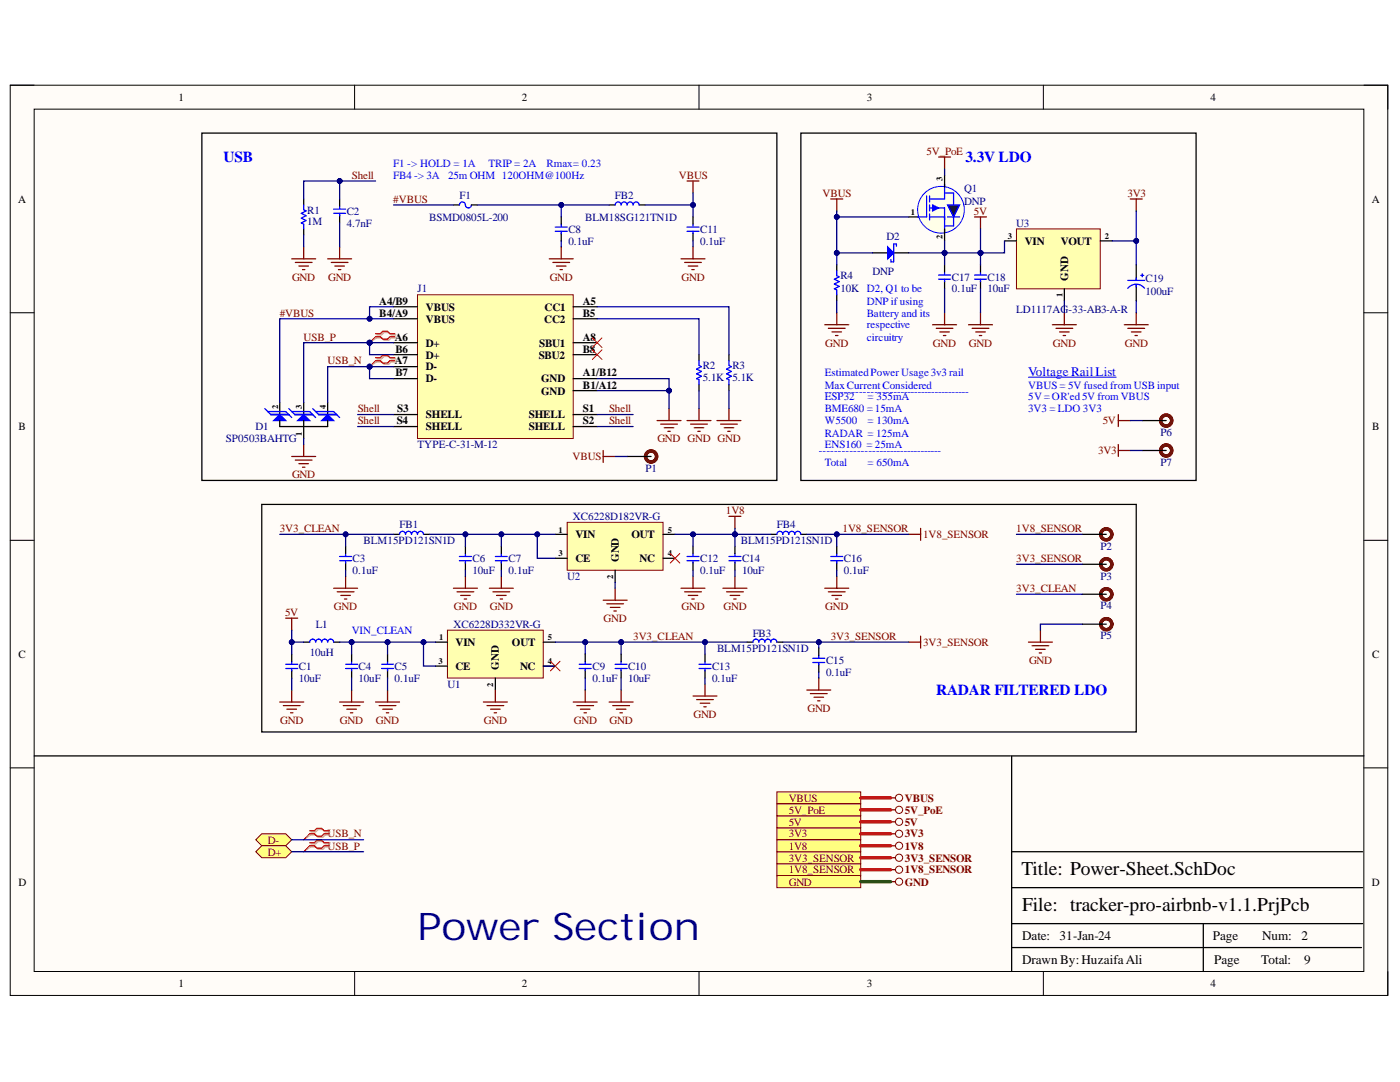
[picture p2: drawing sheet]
<svg xmlns="http://www.w3.org/2000/svg" width="279mm" height="216mm" viewBox="0 0 279 216" stroke-linecap="round" stroke-linejoin="round" font-family="sans-serif">
<defs><g id="words">
<text font-size="7.6" fill="#000080" x="83.3" y="187.6">Power Section</text>
<g font-size="3.9">
<text x="203.8" y="174.6">Title: Power-Sheet.SchDoc</text>
<text x="204" y="181.8">File: tracker-pro-airbnb-v1.1.PrjPcb</text>
</g>
<g font-size="3" fill="#00f">
<text x="44.6" y="32.4">USB</text>
<text x="192.7" y="32.4">3.3V LDO</text>
<text x="186.8" y="138.8">RADAR FILTERED LDO</text>
</g>
<text font-size="2.6" fill="#00f" x="205.2" y="75">VoltageRail List</text>
<g font-size="2.6">
<text x="204" y="187.6">Date:</text>
<text x="211.5" y="187.6">31-Jan-24</text>
<text x="242.1" y="187.6">Page</text>
<text x="251.9" y="187.6">Num:</text>
<text x="259.7" y="187.6">2</text>
<text x="204" y="192.4">Drawn By: HuzaifaAli</text>
<text x="242.3" y="192.4">Page</text>
<text x="251.7" y="192.4">Total:</text>
<text x="260.3" y="192.4">9</text>
</g>
<g font-size="2.2">
<text x="35.6" y="20.1">1</text>
<text x="104.1" y="20.1">2</text>
<text x="173" y="20.1">3</text>
<text x="241.6" y="20.1">4</text>
<text x="3.6" y="40.4">A</text>
<text x="273.8" y="40.4">A</text>
<text x="204.5" y="48.8">VIN</text>
<text x="211.7" y="48.8">VOUT</text>
<text x="213.1" y="56" transform="rotate(-90 213.1 56)">GND</text>
<text x="75.7" y="60.8">A4/B9</text>
<text x="75.7" y="63.2">B4/A9</text>
<text x="85" y="62">VBUS</text>
<text x="85" y="64.4">VBUS</text>
<text x="108.6" y="64.4">CC2</text>
<text x="108.7" y="62">CC1</text>
<text x="116.3" y="60.8">A5</text>
<text x="116.3" y="63.2">B5</text>
<text x="78.8" y="68">A6</text>
<text x="78.9" y="70.4">B6</text>
<text x="85" y="69.2">D+</text>
<text x="85" y="71.5">D+</text>
<text x="107.5" y="71.5">SBU2</text>
<text x="107.6" y="69.2">SBU1</text>
<text x="116.3" y="68">A8</text>
<text x="116.3" y="70.4">B8</text>
<text x="78.8" y="72.7">A7</text>
<text x="78.9" y="75.1">B7</text>
<text x="85" y="73.9">D-</text>
<text x="85" y="76.3">D-</text>
<text x="108" y="76.3">GND</text>
<text x="116.3" y="75.1">A1/B12</text>
<text x="116.3" y="77.5">B1/A12</text>
<text x="79.3" y="82.3">S3</text>
<text x="85" y="83.5">SHELL</text>
<text x="105.6" y="83.5">SHELL</text>
<text x="108" y="78.7">GND</text>
<text x="116.3" y="82.3">S1</text>
<text x="3.7" y="85.8">B</text>
<text x="79.2" y="84.6">S4</text>
<text x="85" y="85.8">SHELL</text>
<text x="105.6" y="85.8">SHELL</text>
<text x="116.3" y="84.6">S2</text>
<text x="273.9" y="85.8">B</text>
<text x="114.9" y="107.4">VIN</text>
<text x="126" y="107.4">OUT</text>
<text x="114.9" y="112.1">CE</text>
<text x="123.5" y="112.1" transform="rotate(-90 123.5 112.1)">GND</text>
<text x="127.6" y="112.1">NC</text>
<text x="3.7" y="131.3">C</text>
<text x="90.9" y="128.9">VIN</text>
<text x="102.2" y="128.9">OUT</text>
<text x="273.9" y="131.3">C</text>
<text x="90.9" y="133.7">CE</text>
<text x="99.6" y="133.6" transform="rotate(-90 99.6 133.6)">GND</text>
<text x="103.8" y="133.7">NC</text>
<text x="3.7" y="176.7">D</text>
<text x="273.8" y="176.7">D</text>
<text x="35.6" y="197">1</text>
<text x="104.1" y="197">2</text>
<text x="173" y="197">3</text>
<text x="241.6" y="197">4</text>
</g>
<g font-size="2.2" fill="#800000">
<text x="70.2" y="35.7">Shell</text>
<text x="135.5" y="35.7">VBUS</text>
<text x="184.9" y="30.9">5V_PoE</text>
<text x="78.5" y="40.4">#VBUS</text>
<text x="164.2" y="39.2">VBUS</text>
<text x="225" y="39.2">3V3</text>
<text x="194.4" y="42.9">5V</text>
<text x="58.3" y="56">GND</text>
<text x="65.5" y="56">GND</text>
<text x="109.7" y="56">GND</text>
<text x="136" y="56">GND</text>
<text x="55.8" y="63.2">#VBUS</text>
<text x="60.6" y="68">USB_P</text>
<text x="164.7" y="69.2">GND</text>
<text x="186.2" y="69.2">GND</text>
<text x="193.4" y="69.2">GND</text>
<text x="210.1" y="69.2">GND</text>
<text x="224.5" y="69.2">GND</text>
<text x="65.4" y="72.7">USB_N</text>
<text x="71.4" y="82.3">Shell</text>
<text x="121.5" y="82.3">Shell</text>
<text x="71.4" y="84.6">Shell</text>
<text x="121.5" y="84.6">Shell</text>
<text x="131.2" y="88.3">GND GND GND</text>
<text x="220.1" y="84.6">5V</text>
<text x="58.3" y="95.5">GND</text>
<text x="114.3" y="91.8">VBUS</text>
<text x="219.2" y="90.7">3V3</text>
<text x="55.8" y="106.2">3V3_CLEAN</text>
<text x="144.9" y="102.6">1V8</text>
<text x="168.1" y="106.2">1V8_SENSOR</text>
<text x="184.2" y="107.4">1V8_SENSOR</text>
<text x="202.8" y="106.2">1V8_SENSOR</text>
<text x="202.8" y="112.1">3V3_SENSOR</text>
<text x="202.8" y="118.1">3V3_CLEAN</text>
<text x="56.9" y="123">5V</text>
<text x="66.7" y="121.7">GND</text>
<text x="90.6" y="121.7">GND</text>
<text x="97.8" y="121.7">GND</text>
<text x="120.4" y="124.1">GND</text>
<text x="136" y="121.7">GND</text>
<text x="144.4" y="121.7">GND</text>
<text x="164.7" y="121.7">GND</text>
<text x="126.4" y="127.7">3V3_CLEAN</text>
<text x="165.8" y="127.7">3V3_SENSOR</text>
<text x="184.2" y="128.9">3V3_SENSOR</text>
<text x="205.4" y="132.5">GND</text>
<text x="138.4" y="143.2">GND</text>
<text x="161.1" y="142.1">GND</text>
<text x="55.9" y="144.4">GND</text>
<text x="67.8" y="144.4">GND</text>
<text x="75" y="144.4">GND</text>
<text x="96.6" y="144.4">GND</text>
<text x="114.5" y="144.4">GND</text>
<text x="121.6" y="144.4">GND</text>
<text x="157.4" y="160">VBUS</text>
<text x="180.6" y="160">VBUS</text>
<text x="65.4" y="167.1">USB_N</text>
<text x="157.4" y="167.1">3V3</text>
<text x="157.4" y="164.7">5V</text>
<text x="157.4" y="162.4">5V_PoE</text>
<text x="180.6" y="167.1">3V3</text>
<text x="180.6" y="164.7">5V</text>
<text x="180.6" y="162.4">5V_PoE</text>
<text x="53.5" y="168.4">D-</text>
<text x="53.5" y="170.7">D+</text>
<text x="65.4" y="169.5">USB_P</text>
<text x="157.4" y="171.9">3V3_SENSOR</text>
<text x="157.4" y="169.5">1V8</text>
<text x="180.6" y="171.9">3V3_SENSOR</text>
<text x="180.6" y="169.5">1V8</text>
<text x="157.4" y="174.3">1V8_SENSOR</text>
<text x="157.4" y="176.7">GND</text>
<text x="180.6" y="174.3">1V8_SENSOR</text>
<text x="180.6" y="176.7">GND</text>
</g>
<g font-size="2.2" fill="#00f">
<text x="78.5" y="33.3">F1 -&gt; HOLD = 1A</text>
<text x="78.5" y="35.7">FB4 -&gt; 3A</text>
<text x="89.4" y="35.7">25m OHM 120OHM@100Hz</text>
<text x="97.5" y="33.3">TRIP = 2A</text>
<text x="109.1" y="33.3">Rmax= 0.23</text>
<text x="173" y="60.8">DNP ifusing</text>
<text x="173" y="63.2">Battery and its</text>
<text x="173" y="65.5">respective</text>
<text x="173" y="68">circuitry</text>
<text x="164.6" y="75.1">EstimatedPowerUsage3v3 rail</text>
<text x="164.6" y="77.5">MaxCurrent Considered</text>
<text x="205.2" y="77.5">VBUS = 5V fused from USB input</text>
<text x="164.6" y="78.7">----------------------------------------</text>
<text x="164.6" y="79.9">ESP32</text>
<text x="164.6" y="82.3">BME680 =15mA</text>
<text x="173.2" y="79.9">= 355mA</text>
<text x="205.2" y="79.9">5V=OR'ed5V from VBUS</text>
<text x="205.2" y="82.3">3V3 = LDO 3V3</text>
<text x="164.6" y="84.6">W5500</text>
<text x="164.6" y="87.1">RADAR = 125mA</text>
<text x="164.6" y="89.5">ENS160 = 25mA</text>
<text x="173.2" y="84.6">= 130mA</text>
<text x="163.4" y="90.7">----------------------------------</text>
<text x="164.6" y="93">Total</text>
<text x="173.2" y="93">= 650mA</text>
<text x="70.2" y="126.5">VIN_CLEAN</text>
</g>
<g font-size="2.2" fill="#000080">
<text x="91.7" y="39.7">F1</text>
<text x="122.7" y="39.7">FB2</text>
<text x="192.4" y="38.4">Q1</text>
<text x="192.4" y="40.8">DNP</text>
<text x="61.3" y="42.6">R1</text>
<text x="61.3" y="45">1M</text>
<text x="69.2" y="42.9">C2</text>
<text x="69.2" y="45.2">4.7nF</text>
<text x="85.7" y="44.1">BSMD0805L-200</text>
<text x="113.4" y="46.4">C8</text>
<text x="116.8" y="44.1">BLM18SG121TN1D</text>
<text x="139.7" y="46.4">C11</text>
<text x="176.9" y="47.9">D2</text>
<text x="202.8" y="45.2">U3</text>
<text x="113.4" y="48.8">0.1uF</text>
<text x="139.7" y="48.8">0.1uF</text>
<text x="83.3" y="58.4">J1</text>
<text x="167.7" y="55.7">R4</text>
<text x="167.7" y="58.2">10K D2, Q1 to be</text>
<text x="174.2" y="54.8">DNP</text>
<text x="190" y="56">C17</text>
<text x="190" y="58.4">0.1uF</text>
<text x="197.1" y="56">C18</text>
<text x="197.1" y="58.4">10uF</text>
<text x="228.6" y="56.3">C19</text>
<text x="228.6" y="58.8">100uF</text>
<text x="202.8" y="62.4">LD1117AG-33-AB3-A-R</text>
<text x="140.2" y="73.7">R2</text>
<text x="140.2" y="76.1">5.1K</text>
<text x="146.2" y="73.7">R3</text>
<text x="146.2" y="76.1">5.1K</text>
<text x="45.1" y="88.3">SP0503BAHTG</text>
<text x="51" y="85.8">D1</text>
<text x="83.3" y="89.5">TYPE-C-31-M-12</text>
<text x="231.6" y="86.9">P6</text>
<text x="128.8" y="94.1">P1</text>
<text x="231.6" y="92.9">P7</text>
<text x="79.8" y="105.4">FB1</text>
<text x="114.4" y="103.8">XC6228D182VR-G</text>
<text x="155" y="105.4">FB4</text>
<text x="70.4" y="112.1">C3</text>
<text x="72.6" y="108.6">BLM15PD121SN1D</text>
<text x="94.3" y="112.1">C6</text>
<text x="101.5" y="112.1">C7</text>
<text x="139.7" y="112.1">C12</text>
<text x="147.8" y="108.6">BLM15PD121SN1D</text>
<text x="148.1" y="112.1">C14</text>
<text x="168.4" y="112.1">C16</text>
<text x="219.7" y="109.7">P2</text>
<text x="70.4" y="114.6">0.1uF</text>
<text x="94.3" y="114.6">10uF</text>
<text x="101.5" y="114.6">0.1uF</text>
<text x="113.2" y="115.8">U2</text>
<text x="139.7" y="114.6">0.1uF</text>
<text x="148.1" y="114.6">10uF</text>
<text x="168.4" y="114.6">0.1uF</text>
<text x="219.7" y="115.7">P3</text>
<text x="63" y="125.3">L1</text>
<text x="90.5" y="125.3">XC6228D332VR-G</text>
<text x="219.7" y="121.6">P4</text>
<text x="61.8" y="130.8">10uH</text>
<text x="143.1" y="130.1">BLM15PD121SN1D</text>
<text x="150.2" y="127">FB3</text>
<text x="219.7" y="127.6">P5</text>
<text x="59.6" y="133.7">C1</text>
<text x="59.6" y="136.1">10uF</text>
<text x="71.6" y="133.7">C4</text>
<text x="71.6" y="136.1">10uF</text>
<text x="78.7" y="133.7">C5</text>
<text x="78.7" y="136.1">0.1uF</text>
<text x="89.3" y="137.2">U1</text>
<text x="118.2" y="133.7">C9</text>
<text x="118.2" y="136.1">0.1uF</text>
<text x="125.3" y="133.7">C10</text>
<text x="125.3" y="136.1">10uF</text>
<text x="142.1" y="133.7">C13</text>
<text x="142.1" y="136.1">0.1uF</text>
<text x="164.8" y="132.5">C15</text>
<text x="164.8" y="134.9">0.1uF</text>
</g>
<g font-size="1.7">
<text x="188.1" y="36.1" transform="rotate(-90 188.1 36.1)">3</text>
<text x="181.8" y="43">1</text>
<text x="188.1" y="47.6" transform="rotate(-90 188.1 47.6)">2</text>
<text x="201.1" y="47.7">3</text>
<text x="220.5" y="47.7">2</text>
<text x="212" y="59.3" transform="rotate(-90 212 59.3)">1</text>
<text x="55.5" y="81.5" transform="rotate(-90 55.5 81.5)">2</text>
<text x="60.2" y="81.5" transform="rotate(-90 60.2 81.5)">3</text>
<text x="65" y="81.5" transform="rotate(-90 65 81.5)">4</text>
<text x="60.2" y="87" transform="rotate(-90 60.2 87)">1</text>
<text x="111.5" y="106.3">1</text>
<text x="133.3" y="106.3">5</text>
<text x="111.5" y="111">3</text>
<text x="133.3" y="111">4</text>
<text x="122.4" y="115.5" transform="rotate(-90 122.4 115.5)">2</text>
<text x="87.6" y="127.8">1</text>
<text x="109.4" y="127.8">5</text>
<text x="87.5" y="132.6">3</text>
<text x="98.5" y="137.1" transform="rotate(-90 98.5 137.1)">2</text>
<text x="109.4" y="132.6">4</text>
</g>
</g></defs>
<path d="M2 17h275v181.6h-275z" fill-rule="evenodd" fill="#fffcf8"/>
<path d="M2 17h275v181.6h-275z" fill="none" stroke="#000" stroke-width=".2"/>
<path d="M6.8 21.8h265.4v172.1h-265.4z" fill-rule="evenodd" fill="#fffcf8"/>
<g fill="none" stroke="#000" stroke-width=".2">
<path d="M2 17h4.8M70.8 17v4.8M139.5 17v4.8M208.2 17v4.8M272.2 17h4.8v4.8M6.8 21.8h265.4v172.1h-265.4zM2 62.4h4.8M272.2 62.4h4.8M2 107.8h4.8M272.2 107.8h4.8M2 153.2h4.8M272.2 153.2h4.8"/>
<path d="M70.8 193.9v4.7M139.5 193.9v4.7M208.2 193.9v4.7M277 193.9v4.7"/>
</g>
<path d="M174.2 50.5h3M178.4 50.5h2.9M272.2 150.8h-70.3v43.1M201.9 177.1h70M201.9 170h70M201.9 189.1h69.8M201.9 184.3h70M240.1 184.3v9.6" fill="none" stroke="#000" stroke-width=".25"/>
<path d="M177.2 49.3l1.2 1.2-1.2 1.1z" fill="#00f"/>
<g fill="none" stroke="#00f" stroke-width=".25">
<path d="M177.2 49.3l1.2 1.2-1.2 1.1zM177.8 51.8v.5h.5M178.9 49.1v-.4h-.5v3.6M187.3 55.7h2.4M187.3 54.9h2.4M188.5 54.3v.5M188.5 55.7v.5M194.5 55.7h2.4M194.5 54.9h2.4M195.7 54.3v.5M195.7 55.7v.5M225.1 56h3.3"/>
<path d="M226.8 55.5v.5M226.8 56.8v.5M227.7 54.9h.6M228 54.6v.6M228.4 57.5a2.11 2.11 0 0 0-3.3 0"/>
</g>
<path d="M159.8 26.6h78.9v69.3h-78.9zM188.5 52.9v1.4M188.5 56.1v1.5M195.7 52.9v1.4M195.7 56.1v1.5M226.8 52.9v3.1M226.8 56.9v3.1" fill="none" stroke="#000" stroke-width=".25"/>
<g fill="none" stroke="#800000" stroke-width=".25">
<path d="M165.8 39.7h2.4M167 39.7v2.4M225.6 39.7h2.4M226.8 39.7v2.4M194.5 43.3h2.4M195.7 43.3v2.4M164.6 64.8h4.8M165.3 65.5h3.4M166 66.2h1.9M166.8 66.9h.4M167 62.4v2.4M186.1 64.8h4.8"/>
<path d="M186.8 65.5h3.4M187.6 66.2h1.9M188.3 67h.5M188.5 62.4v2.4M193.3 64.8h4.8M194 65.5h3.4M194.7 66.2h1.9M195.4 67h.5M195.7 62.4v2.4M224.4 64.8h4.8M225.1 65.5h3.3M225.8 66.2h1.9"/>
<path d="M226.5 67h.5M226.8 62.4v2.4"/>
</g>
<path d="M205.2 75.3h17.6" fill="none" stroke="#00f" stroke-width=".2"/>
<path d="M89.3 125.7h19.1v9.6h-19.1z" fill-rule="evenodd" fill="#ffffb0"/>
<path d="M89.3 125.7h19.1v9.6h-19.1z" fill="none" stroke="#800000" stroke-width=".2"/>
<path d="M60.6 128.1h1.2M66.6 128.1h1.2M86.9 128.1h2.4M86.9 132.9h2.4M98.9 135.3v2.4M108.4 128.1h2.4M108.4 132.9h2.4" fill="none" stroke="#000" stroke-width=".25"/>
<path d="M61.8 128.1a.6 .6 0 0 1 .6-.6 .6 .6 0 0 1 .6 .6 .6 .6 0 0 1 .6-.6 .6 .6 0 0 1 .6 .6 .6 .6 0 0 1 .6-.6 .6 .6 0 0 1 .6 .6 .6 .6 0 0 1 .6-.6 .6 .6 0 0 1 .6 .6" fill="none" stroke="#00f" stroke-width=".25"/>
<path d="M113.2 104.2h19.1v9.6h-19.1z" fill-rule="evenodd" fill="#ffffb0"/>
<path d="M113.2 104.2h19.1v9.6h-19.1z" fill="none" stroke="#800000" stroke-width=".2"/>
<path d="M52.2 100.6h174.6v45.5h-174.6zM78.5 106.6h1.2M84.5 106.6h1.2M110.8 106.6h2.4M110.8 111.4h2.4M122.8 113.8v2.4M132.3 106.6h2.4M132.3 111.4h2.4M149.1 128.1h1.2M155 128.1h1.2" fill="none" stroke="#000" stroke-width=".25"/>
<path d="M79.7 106.6a.6 .6 0 0 1 .6-.6 .6 .6 0 0 1 .6 .6 .6 .6 0 0 1 .6-.6 .6 .6 0 0 1 .6 .6 .6 .6 0 0 1 .6-.6 .6 .6 0 0 1 .6 .6 .6 .6 0 0 1 .6-.6 .6 .6 0 0 1 .6 .6M150.3 128.1a.6 .6 0 0 1 .6-.6 .6 .6 0 0 1 .6 .6 .6 .6 0 0 1 .6-.6 .6 .6 0 0 1 .5 .6 .6 .6 0 0 1 .6-.6 .6 .6 0 0 1 .6 .6 .6 .6 0 0 1 .6-.6 .6 .6 0 0 1 .6 .6" fill="none" stroke="#00f" stroke-width=".25"/>
<g fill="none" stroke="#800000" stroke-width=".25">
<path d="M210 64.8h4.8M210.7 65.5h3.4M211.5 66.2h1.9M212.2 67h.5M212.4 62.4v2.4M223.2 82.7v2.4M223.2 88.7v2.4M223.2 83.9h2.4M223.2 89.9h2.4M66.6 117.4h4.8M67.3 118.1h3.4M68 118.8h1.9"/>
<path d="M68.7 119.5h.5M69 115v2.4M90.5 117.4h4.8M91.2 118.1h3.4M91.9 118.8h1.9M92.6 119.5h.5M92.9 115v2.4M97.7 117.4h4.7M98.4 118.1h3.3M99.1 118.8h1.9M99.8 119.5h.5M100.1 115v2.4"/>
<path d="M120.4 119.8h4.8M122.8 117.4v2.4M135.9 117.4h4.8M136.6 118.1h3.4M137.3 118.8h2M138.1 119.5h.4M138.3 115v2.4M144.3 117.4h4.8M145 118.1h3.3M145.7 118.8h1.9M146.4 119.5h.5M146.7 115v2.4"/>
<path d="M57 123.3h2.4M58.2 123.3v2.4M58.2 137.7v2.4M70.2 137.7v2.4M77.3 137.7v2.4M98.9 137.7v2.4M116.8 137.7v2.4M121.1 120.5h3.3M121.8 121.2h1.9M122.5 121.9h.5M124 137.7v2.4M138.3 138.9h4.8"/>
<path d="M139 139.6h3.4M140.7 136.5v2.4M161 137.7h4.8M161.7 138.4h3.4M162.4 139.1h2M163.2 139.8h.4M163.4 135.3v2.4M55.8 140.1h4.8M56.5 140.8h3.4M57.3 141.5h1.9M58 142.2h.5M67.8 140.1h4.8"/>
<path d="M68.5 140.8h3.3M69.2 141.5h1.9M69.9 142.2h.5M75 140.1h4.7M75.7 140.8h3.3M76.4 141.5h1.9M77.1 142.2h.5M96.5 140.1h4.7M97.2 140.8h3.3M97.9 141.5h1.9M98.6 142.2h.5M114.4 140.1h4.8"/>
<path d="M115.1 140.8h3.4M115.8 141.5h1.9M116.5 142.2h.5M121.6 140.1h4.7M122.3 140.8h3.3M123 141.5h1.9M123.7 142.2h.5M139.7 140.3h2M140.5 141h.4"/>
</g>
<path d="M133.8 110.4l1.9 2M135.7 110.4l-1.9 2M109.9 132l1.9 1.9M111.8 132l-1.9 1.9" fill="none" stroke="#f00" stroke-width=".2"/>
<path d="M83.3 58.8h31.1v28.7h-31.1z" fill-rule="evenodd" fill="#ffffb0"/>
<path d="M83.3 58.8h31.1v28.7h-31.1z" fill="none" stroke="#800000" stroke-width=".2"/>
<g fill="none" stroke="#000" stroke-width=".25">
<path d="M60.6 39.7v1.2M67.8 39.7v1.4M60.6 45.7v1.2M67.8 42.9v1.6M78.5 75.6h4.8M78.5 61.2h4.8M78.5 68.4h4.8M78.5 73.2h4.8M78.5 63.6h4.8M78.5 70.8h4.8M114.4 75.6h4.8M114.4 61.2h4.8"/>
<path d="M114.4 68.4h4.8M114.4 77.9h4.8M114.4 63.6h4.8M114.4 70.8h4.8M139.5 70.8v1.2M139.5 76.7v1.2M145.5 70.8v1.2M145.5 76.7v1.2M55.8 80.3v2.4M78.5 82.7h4.8M78.5 85.1h4.8M114.4 82.7h4.8"/>
<path d="M114.4 85.1h4.8"/>
</g>
<path d="M60.6 40.9v1l.5 .2-1 .5 1 .4-1 .5 1 .5-1 .5 .5 .2v1M66.6 42.6h2.4M66.6 41.7h2.4M67.8 41.1v.5M67.8 42.6v.4M139.5 72v.9l.5 .3-1 .4 1 .5-1 .5 1 .5-1 .5 .5 .2v.9M145.5 72v.9l.5 .3-1 .4 1 .5-1 .5 1 .5-1 .5 .5 .2v.9" fill="none" stroke="#00f" stroke-width=".25"/>
<path d="M118.2 67.4l1.9 1.9M118.2 69.8l1.9 1.9M120.1 67.4l-1.9 1.9M120.1 69.8l-1.9 1.9" fill="none" stroke="#f00" stroke-width=".2"/>
<g fill="none" stroke="#800000" stroke-width=".25">
<path d="M58.2 51.6h4.8M58.9 52.4h3.4M59.7 53.1h1.9M60.4 53.8h.4M60.6 49.3v2.3M65.4 51.6h4.8M66.1 52.4h3.4M66.8 53.1h1.9M67.5 53.8h.5M67.8 49.3v2.3M131.1 83.9h4.8M131.9 84.6h3.3"/>
<path d="M132.6 85.4h1.9M133.3 86.1h.5M133.5 81.5v2.4M137.1 83.9h4.8M137.8 84.6h3.4M138.5 85.4h2M139.3 86.1h.4M139.5 81.5v2.4M143.1 83.9h4.8M143.8 84.6h3.4M144.5 85.4h1.9M145.2 86.1h.5"/>
<path d="M145.5 81.5v2.4"/>
</g>
<path d="M55.8 82.7l1.2 1.2h-2.4z" fill="#00f"/>
<path d="M52.8 81.5l1.2 1.2h3.6M53.4 82.1h3.6l1.2 1.2M55.8 82.7l1.2 1.2h-2.4z" fill="none" stroke="#00f" stroke-width=".25"/>
<path d="M60.6 80.3v2.4" fill="none" stroke="#000" stroke-width=".25"/>
<path d="M60.6 82.7l1.2 1.2h-2.4z" fill="#00f"/>
<path d="M57.6 81.5l1.2 1.2h3.6M58.2 82.1h3.6l1.2 1.2M60.6 82.7l1.2 1.2h-2.4z" fill="none" stroke="#00f" stroke-width=".25"/>
<path d="M65.4 80.3v2.4" fill="none" stroke="#000" stroke-width=".25"/>
<path d="M65.4 82.7l1.2 1.2h-2.4z" fill="#00f"/>
<g fill="none" stroke="#00f" stroke-width=".25">
<path d="M91.7 40.9a.64 .64 0 0 1 .7-.6 .64 .64 0 0 1 .5 .8 .6 .6 0 0 0 .7 .4 .6 .6 0 0 0 .5-.6M110.8 46.2h2.4M110.8 45.3h2.4M112 44.7v.5M112 46.2v.4M122.8 40.9a.6 .6 0 0 1 .6-.6 .6 .6 0 0 1 .6 .6 .6 .6 0 0 1 .6-.6 .6 .6 0 0 1 .6 .6 .6 .6 0 0 1 .6-.6 .6 .6 0 0 1 .5 .6 .6 .6 0 0 1 .6-.6 .6 .6 0 0 1 .6 .6M137.1 46.2h2.4M137.1 45.3h2.4M138.3 44.7v.5M138.3 46.2v.4M62.4 81.5l1.2 1.2h3.6M63 82.1h3.6l1.2 1.2"/>
<path d="M65.4 82.7l1.2 1.2h-2.4zM155 106.6a.6 .6 0 0 1 .6-.6 .6 .6 0 0 1 .6 .6 .6 .6 0 0 1 .6-.6 .6 .6 0 0 1 .6 .6 .6 .6 0 0 1 .6-.6 .6 .6 0 0 1 .6 .6 .6 .6 0 0 1 .6-.6 .6 .6 0 0 1 .6 .6"/>
</g>
<g fill="none" stroke="#000" stroke-width=".25">
<path d="M40.3 26.6h114.7v69.3h-114.7zM90.5 40.9h1.2M94.1 40.9h1.2M112 43.3v1.4M112 46.5v1.6M121.6 40.9h1.2M127.5 40.9h1.2M138.3 43.3v1.4M138.3 46.5v1.6M55.8 83.9v1.2h9.6v-1.2M60.6 83.9v3.6M153.8 106.6h1.2"/>
<path d="M159.8 106.6h1.2"/>
</g>
<g fill="none" stroke="#800000" stroke-width=".25">
<path d="M137.1 36.1h2.4M138.3 36.1v2.4M109.6 51.6h4.8M110.3 52.4h3.4M111 53.1h2M111.8 53.8h.4M112 49.3v2.3M135.9 51.6h4.8M136.6 52.4h3.4M137.3 53.1h2M138.1 53.8h.4M138.3 49.3v2.3"/>
<path d="M58.2 91.1h4.8M58.9 91.8h3.4M59.7 92.5h1.9M60.4 93.2h.4M60.6 88.7v2.4M120.4 91.1h2.4M120.4 89.9v2.4M145.5 103h2.4M146.7 103v2.4M164.6 117.4h4.8M165.3 118.1h3.4M166 118.8h1.9"/>
<path d="M166.8 119.5h.4M167 115v2.4M181.3 106.6h2.4M183.7 105.4v2.4M181.3 128.1h2.4M183.7 126.9v2.4"/>
</g>
<path d="M155 165.2h16.8v2.4h-16.8z" fill-rule="evenodd" fill="#ffff80"/>
<path d="M155 165.2h16.8v2.4h-16.8z" fill="none" stroke="#800000" stroke-width=".2"/>
<path d="M155 172.3h16.8v2.4h-16.8z" fill-rule="evenodd" fill="#ffff80"/>
<g fill="none" stroke="#800000" stroke-width=".2">
<path d="M155 172.3h16.8v2.4h-16.8z"/>
<circle cx="179.4" cy="166.4" r=".72"/>
<circle cx="179.4" cy="173.5" r=".72"/>
</g>
<path d="M177.7 166.4h1M177.7 173.5h1" fill="none" stroke="#800000" stroke-width=".25"/>
<path d="M155 174.7h16.8v2.4h-16.8z" fill-rule="evenodd" fill="#ffff80"/>
<g fill="none" stroke="#800000" stroke-width=".2">
<path d="M155 174.7h16.8v2.4h-16.8z"/>
<circle cx="179.4" cy="175.9" r=".72"/>
</g>
<path d="M177.7 175.9h1" fill="none" stroke="#800000" stroke-width=".25"/>
<path d="M155 170h16.8v2.3h-16.8z" fill-rule="evenodd" fill="#ffff80"/>
<g fill="none" stroke="#800000" stroke-width=".2">
<path d="M155 170h16.8v2.3h-16.8z"/>
<circle cx="179.4" cy="171.1" r=".72"/>
</g>
<path d="M177.7 171.1h1" fill="none" stroke="#800000" stroke-width=".25"/>
<path d="M155 167.6h16.8v2.4h-16.8z" fill-rule="evenodd" fill="#ffff80"/>
<g fill="none" stroke="#800000" stroke-width=".2">
<path d="M155 167.6h16.8v2.4h-16.8z"/>
<circle cx="179.4" cy="168.8" r=".72"/>
</g>
<path d="M177.7 168.8h1" fill="none" stroke="#800000" stroke-width=".25"/>
<path d="M155 162.8h16.8v2.4h-16.8z" fill-rule="evenodd" fill="#ffff80"/>
<g fill="none" stroke="#800000" stroke-width=".2">
<path d="M155 162.8h16.8v2.4h-16.8z"/>
<circle cx="179.4" cy="164" r=".72"/>
</g>
<path d="M177.7 164h1" fill="none" stroke="#800000" stroke-width=".25"/>
<path d="M155 158h16.8v2.4h-16.8z" fill-rule="evenodd" fill="#ffff80"/>
<g fill="none" stroke="#800000" stroke-width=".2">
<path d="M155 158h16.8v2.4h-16.8z"/>
<circle cx="179.4" cy="159.2" r=".72"/>
</g>
<path d="M205.2 128.1h4.8M206 128.8h3.3M206.7 129.6h1.9M207.4 130.3h.5M207.6 125.7v2.4M177.7 159.2h1" fill="none" stroke="#800000" stroke-width=".25"/>
<path d="M6.8 150.8h194.9" fill="none" stroke="#000" stroke-width=".25"/>
<path d="M52.2 166.4h4.8l1.2 1.2-1.2 1.2h-4.8l-1.2-1.2z" fill-rule="evenodd" fill="#ffff80"/>
<path d="M52.2 166.4h4.8l1.2 1.2-1.2 1.2h-4.8l-1.2-1.2z" fill="none" stroke="#800000" stroke-width=".2"/>
<path d="M51 170l1.2-1.2h4.8l1.2 1.2-1.2 1.1h-4.8z" fill-rule="evenodd" fill="#ffff80"/>
<path d="M51 170l1.2-1.2h4.8l1.2 1.2-1.2 1.1h-4.8z" fill="none" stroke="#800000" stroke-width=".2"/>
<path d="M75.2 66.8h.9l.5-.4h1l.5 .4h.9M75.2 67.4h.9l.5 .5h1l.5-.5h.9" fill="none" stroke="#d0a19e" stroke-width=".25"/>
<path d="M75.2 67.4l-1.4 1" fill="none" stroke="#d0a19e" stroke-width=".2"/>
<path d="M75 66.6h.9l.5-.5h.9l.5 .5h1M75 67.2h.9l.5 .5h.9l.5-.5h1" fill="none" stroke="#f00" stroke-width=".25"/>
<path d="M75 67.2l-1.2 1.2" fill="none" stroke="#f00" stroke-width=".2"/>
<circle cx="73.8" cy="68.4" r=".48" fill="#000080"/>
<circle cx="73.8" cy="68.4" r=".48" fill="none" stroke="#000080" stroke-width=".2"/>
<path d="M155 160.4h16.8v2.4h-16.8z" fill-rule="evenodd" fill="#ffff80"/>
<g fill="none" stroke="#800000" stroke-width=".2">
<path d="M155 160.4h16.8v2.4h-16.8z"/>
<circle cx="179.4" cy="161.6" r=".72"/>
</g>
<path d="M177.7 161.6h1" fill="none" stroke="#800000" stroke-width=".25"/>
<path d="M181.3 43.3h2.4" fill="none" stroke="#000" stroke-width=".25"/>
<circle cx="187.8" cy="41.9" r="4.7" fill="#ffffe8"/>
<circle cx="187.8" cy="41.9" r="4.7" fill="none" stroke="#00f" stroke-width=".2"/>
<path d="M184.9 39.1v4.2h-1.8M185.5 39.1v1.2M188.5 36.7v3h-3M185.5 43.3h3M185.5 40.9v1.2M185.5 42.7v1.2M185.5 41.5h3v4.8" fill="none" stroke="#00f" stroke-width=".25"/>
<path d="M186.1 40.9l1.2 .6-1.2 .6z" fill="#00f"/>
<path d="M188.5 38.5h1.8v6.6h-1.8M186.1 40.9l1.2 .6-1.2 .6zM189.1 43.3h2.4" fill="none" stroke="#00f" stroke-width=".25"/>
<path d="M188.5 34.9v2.4M188.5 45.7v2.4" fill="none" stroke="#000" stroke-width=".25"/>
<path d="M189.1 40.9h2.4l-1.2 2.4z" fill="#073763"/>
<path d="M167 54v1l.5 .2-1 .5 1 .5-1 .5 1 .5-1 .4 .5 .3v.9M189.1 40.9h2.4l-1.2 2.4z" fill="none" stroke="#00f" stroke-width=".25"/>
<path d="M187.3 31.3h2.4M188.5 31.3v2.4" fill="none" stroke="#800000" stroke-width=".25"/>
<g fill="none" stroke="#5b0f00" stroke-width=".68">
<circle cx="129.9" cy="91.1" r="1.1"/>
<circle cx="232.7" cy="83.9" r="1.1"/>
<circle cx="232.7" cy="89.9" r="1.1"/>
<circle cx="220.8" cy="118.6" r="1.1"/>
<circle cx="220.8" cy="112.6" r="1.1"/>
<circle cx="220.8" cy="106.6" r="1.1"/>
<circle cx="220.8" cy="124.5" r="1.1"/>
</g>
<path d="M167 52.8v1.2M167 58.8v1.2M125.2 91.1h4.7M228 83.9h4.7M228 89.9h4.7M216 106.6h4.8M216 112.6h4.8M216 118.6h4.8M216 124.5h4.8" fill="none" stroke="#000" stroke-width=".25"/>
<path d="M75.2 71.6h.9l.5-.5h1l.5 .5h.9M75.2 72.2h.9l.5 .5h1l.5-.5h.9" fill="none" stroke="#d0a19e" stroke-width=".25"/>
<path d="M75.2 72.2l-1.4 1" fill="none" stroke="#d0a19e" stroke-width=".2"/>
<path d="M75 71.4h.9l.5-.5h.9l.5 .5h1M75 72h.9l.5 .4h.9l.5-.4h1" fill="none" stroke="#f00" stroke-width=".25"/>
<path d="M75 72l-1.2 1.2" fill="none" stroke="#f00" stroke-width=".2"/>
<circle cx="73.8" cy="73.2" r=".48" fill="#000080"/>
<circle cx="73.8" cy="73.2" r=".48" fill="none" stroke="#000080" stroke-width=".2"/>
<path d="M62 166h1l.5-.5h.9l.5 .5h1M62 166.6h1l.5 .5h.9l.5-.5h1M62 168.4h1l.5-.5h.9l.5 .5h1M62 169h1l.5 .5h.9l.5-.5h1" fill="none" stroke="#d0a19e" stroke-width=".25"/>
<path d="M62 166.6l-1.4 1M62 169l-1.4 1" fill="none" stroke="#d0a19e" stroke-width=".2"/>
<path d="M61.8 165.8h1l.4-.5h1l.5 .5h.9M61.8 166.4h1l.4 .4h1l.5-.4h.9M61.8 168.2h1l.4-.5h1l.5 .5h.9M61.8 168.8h1l.4 .4h1l.5-.4h.9" fill="none" stroke="#f00" stroke-width=".25"/>
<path d="M61.8 166.4l-1.2 1.2M61.8 168.8l-1.2 1.2" fill="none" stroke="#f00" stroke-width=".2"/>
<g fill="none" stroke="#000" stroke-width=".25">
<path d="M69 109v1.4M69 112.2v1.6M92.9 109v1.4M92.9 112.2v1.6M100.1 109v1.4M100.1 112.2v1.6M138.3 109v1.4M138.3 112.2v1.6M146.7 109v1.4M146.7 112.2v1.6M167 109v1.4M167 112.2v1.6"/>
<path d="M58.2 130.5v1.5M58.2 133.7v1.6M70.2 130.5v1.5M70.2 133.7v1.6M77.3 130.5v1.5M77.3 133.7v1.6M116.8 130.5v1.5M116.8 133.7v1.6M124 130.5v1.5M124 133.7v1.6M140.7 130.5v1.5M140.7 133.7v1.6"/>
<path d="M163.4 129.3v1.5M163.4 132.5v1.6"/>
</g>
<g fill="none" stroke="#00f" stroke-width=".25">
<path d="M67.8 111.9h2.4M67.8 111h2.4M69 110.4v.5M69 111.9v.5M91.7 111.9h2.4M91.7 111h2.4M92.9 110.4v.5M92.9 111.9v.5M98.9 111.9h2.3M98.9 111h2.3M100.1 110.4v.5M100.1 111.9v.5"/>
<path d="M137.1 111.9h2.4M137.1 111h2.4M138.3 110.4v.5M138.3 111.9v.5M145.5 111.9h2.4M145.5 111h2.4M146.7 110.4v.5M146.7 111.9v.5M165.8 111.9h2.4M165.8 111h2.4M167 110.4v.5M167 111.9v.5"/>
<path d="M57 133.4h2.4M57 132.5h2.4M58.2 132v.4M58.2 133.4v.5M69 133.4h2.4M69 132.5h2.4M70.2 132v.4M70.2 133.4v.5M76.1 133.4h2.4M76.1 132.5h2.4M77.3 132v.4M77.3 133.4v.5"/>
<path d="M115.6 133.4h2.4M115.6 132.5h2.4M116.8 132v.4M116.8 133.4v.5M122.8 133.4h2.4M122.8 132.5h2.4M124 132v.4M124 133.4v.5M139.5 133.4h2.4M139.5 132.5h2.4M140.7 132v.4M140.7 133.4v.5"/>
<path d="M162.2 132.2h2.4M162.2 131.4h2.4M163.4 130.8v.4M163.4 132.2v.5"/>
</g>
<path d="M202.9 45.7h16.7v11.9h-16.7z" fill-rule="evenodd" fill="#ffffb0"/>
<path d="M202.9 45.7h16.7v11.9h-16.7z" fill="none" stroke="#800000" stroke-width=".2"/>
<path d="M200.5 48.1h2.4M212.4 57.6v2.4M219.6 48.1h2.4" fill="none" stroke="#000" stroke-width=".25"/>
<path d="M195.7 50.5v2.4" fill="none" stroke="#000080" stroke-width=".25"/>
<circle cx="195.7" cy="50.5" r=".48" fill="#000080"/>
<circle cx="195.7" cy="50.5" r=".48" fill="none" stroke="#000080" stroke-width=".2"/>
<path d="M188.5 50.5v2.4" fill="none" stroke="#000080" stroke-width=".25"/>
<circle cx="188.5" cy="50.5" r=".48" fill="#000080"/>
<circle cx="188.5" cy="50.5" r=".48" fill="none" stroke="#000080" stroke-width=".2"/>
<path d="M188.5 57.6v4.8M195.7 45.7v4.8M195.7 57.6v4.8M167 60v2.4M226.8 60v2.4" fill="none" stroke="#000080" stroke-width=".25"/>
<circle cx="195.7" cy="50.5" r=".48" fill="#000080"/>
<circle cx="195.7" cy="50.5" r=".48" fill="none" stroke="#000080" stroke-width=".2"/>
<path d="M77.3 128.1h-7.1v2.4" fill="none" stroke="#000080" stroke-width=".25"/>
<circle cx="77.3" cy="128.1" r=".48" fill="#000080"/>
<circle cx="77.3" cy="128.1" r=".48" fill="none" stroke="#000080" stroke-width=".2"/>
<circle cx="70.2" cy="128.1" r=".48" fill="#000080"/>
<circle cx="70.2" cy="128.1" r=".48" fill="none" stroke="#000080" stroke-width=".2"/>
<path d="M67.8 128.1h2.4" fill="none" stroke="#000080" stroke-width=".25"/>
<circle cx="70.2" cy="128.1" r=".48" fill="#000080"/>
<circle cx="70.2" cy="128.1" r=".48" fill="none" stroke="#000080" stroke-width=".2"/>
<path d="M58.2 135.3v2.4M70.2 135.3v2.4M77.3 135.3v2.4M84.5 128.1v4.8h2.4" fill="none" stroke="#000080" stroke-width=".25"/>
<circle cx="84.5" cy="128.1" r=".48" fill="#000080"/>
<circle cx="84.5" cy="128.1" r=".48" fill="none" stroke="#000080" stroke-width=".2"/>
<path d="M212.4 60v2.4M58.2 128.1h2.4M108.4 132.9h2.4M116.8 135.3v2.4M124 135.3v2.4" fill="none" stroke="#000080" stroke-width=".25"/>
<circle cx="58.2" cy="128.1" r=".48" fill="#000080"/>
<circle cx="58.2" cy="128.1" r=".48" fill="none" stroke="#000080" stroke-width=".2"/>
<path d="M225.6 89.9h2.4M225.6 83.9h2.4M92.9 113.8v1.2M100.1 113.8v1.2M156.2 128.1h7.2v1.2" fill="none" stroke="#000080" stroke-width=".25"/>
<circle cx="163.4" cy="128.1" r=".48" fill="#000080"/>
<circle cx="163.4" cy="128.1" r=".48" fill="none" stroke="#000080" stroke-width=".2"/>
<path d="M69 113.8v1.2M92.9 106.6v2.4M140.7 135.3v1.2M163.4 134.1v1.2" fill="none" stroke="#000080" stroke-width=".25"/>
<circle cx="92.9" cy="106.6" r=".48" fill="#000080"/>
<circle cx="92.9" cy="106.6" r=".48" fill="none" stroke="#000080" stroke-width=".2"/>
<path d="M107.2 106.6v4.8h3.6" fill="none" stroke="#000080" stroke-width=".25"/>
<circle cx="107.2" cy="106.6" r=".48" fill="#000080"/>
<circle cx="107.2" cy="106.6" r=".48" fill="none" stroke="#000080" stroke-width=".2"/>
<path d="M78.5 106.6h-9.5v2.4M138.3 113.8v1.2M146.7 113.8v1.2" fill="none" stroke="#000080" stroke-width=".25"/>
<circle cx="69" cy="106.6" r=".48" fill="#000080"/>
<circle cx="69" cy="106.6" r=".48" fill="none" stroke="#000080" stroke-width=".2"/>
<path d="M55.8 106.6h13.2" fill="none" stroke="#000080" stroke-width=".25"/>
<circle cx="69" cy="106.6" r=".48" fill="#000080"/>
<circle cx="69" cy="106.6" r=".48" fill="none" stroke="#000080" stroke-width=".2"/>
<path d="M110.8 128.1h6" fill="none" stroke="#000080" stroke-width=".25"/>
<circle cx="116.8" cy="128.1" r=".48" fill="#000080"/>
<circle cx="116.8" cy="128.1" r=".48" fill="none" stroke="#000080" stroke-width=".2"/>
<path d="M116.8 130.5v-2.4h7.2v2.4" fill="none" stroke="#000080" stroke-width=".25"/>
<circle cx="124" cy="128.1" r=".48" fill="#000080"/>
<circle cx="124" cy="128.1" r=".48" fill="none" stroke="#000080" stroke-width=".2"/>
<circle cx="116.8" cy="128.1" r=".48" fill="#000080"/>
<circle cx="116.8" cy="128.1" r=".48" fill="none" stroke="#000080" stroke-width=".2"/>
<path d="M133.5 77.9v3.6M139.5 77.9v3.6M145.5 77.9v3.6M202.9 106.6h13.1M202.9 112.6h13.1M202.9 118.6h13.1" fill="none" stroke="#000080" stroke-width=".25"/>
<circle cx="133.5" cy="77.9" r=".48" fill="#000080"/>
<circle cx="133.5" cy="77.9" r=".48" fill="none" stroke="#000080" stroke-width=".2"/>
<path d="M119.2 63.6h20.3v7.2M119.2 75.6h14.3v2.3h-14.3M71.4 85.1h7.1M71.4 82.7h7.1M119.2 85.1h7.1M119.2 82.7h7.1" fill="none" stroke="#000080" stroke-width=".25"/>
<circle cx="133.5" cy="77.9" r=".48" fill="#000080"/>
<circle cx="133.5" cy="77.9" r=".48" fill="none" stroke="#000080" stroke-width=".2"/>
<path d="M60.6 39.7v-3.6h7.2v3.6M60.6 46.9v2.4M67.8 44.5v4.8" fill="none" stroke="#000080" stroke-width=".25"/>
<circle cx="67.8" cy="36.1" r=".48" fill="#000080"/>
<circle cx="67.8" cy="36.1" r=".48" fill="none" stroke="#000080" stroke-width=".2"/>
<path d="M67.8 36.1h7.2" fill="none" stroke="#000080" stroke-width=".25"/>
<circle cx="67.8" cy="36.1" r=".48" fill="#000080"/>
<circle cx="67.8" cy="36.1" r=".48" fill="none" stroke="#000080" stroke-width=".2"/>
<path d="M78.5 73.2h-13.1v7.1M119.2 61.2h26.3v9.6" fill="none" stroke="#000080" stroke-width=".25"/>
<circle cx="73.8" cy="73.2" r=".48" fill="#000080"/>
<circle cx="73.8" cy="73.2" r=".48" fill="none" stroke="#000080" stroke-width=".2"/>
<path d="M73.8 68.4h-13.2v11.9" fill="none" stroke="#000080" stroke-width=".25"/>
<circle cx="73.8" cy="68.4" r=".48" fill="#000080"/>
<circle cx="73.8" cy="68.4" r=".48" fill="none" stroke="#000080" stroke-width=".2"/>
<path d="M121.6 40.9h-9.6v2.4M60.6 87.5v1.2" fill="none" stroke="#000080" stroke-width=".25"/>
<circle cx="112" cy="40.9" r=".48" fill="#000080"/>
<circle cx="112" cy="40.9" r=".48" fill="none" stroke="#000080" stroke-width=".2"/>
<path d="M128.7 40.9h9.6v2.4" fill="none" stroke="#000080" stroke-width=".25"/>
<circle cx="138.3" cy="40.9" r=".48" fill="#000080"/>
<circle cx="138.3" cy="40.9" r=".48" fill="none" stroke="#000080" stroke-width=".2"/>
<path d="M95.3 40.9h16.7M112 48.1v1.2M138.3 48.1v1.2" fill="none" stroke="#000080" stroke-width=".25"/>
<circle cx="112" cy="40.9" r=".48" fill="#000080"/>
<circle cx="112" cy="40.9" r=".48" fill="none" stroke="#000080" stroke-width=".2"/>
<path d="M138.3 38.5v2.4" fill="none" stroke="#000080" stroke-width=".25"/>
<circle cx="138.3" cy="40.9" r=".48" fill="#000080"/>
<circle cx="138.3" cy="40.9" r=".48" fill="none" stroke="#000080" stroke-width=".2"/>
<path d="M78.5 63.6h-22.7v16.7" fill="none" stroke="#000080" stroke-width=".25"/>
<circle cx="73.8" cy="63.6" r=".48" fill="#000080"/>
<circle cx="73.8" cy="63.6" r=".48" fill="none" stroke="#000080" stroke-width=".2"/>
<path d="M122.8 91.1h2.4M163.4 128.1h17.9" fill="none" stroke="#000080" stroke-width=".25"/>
<circle cx="163.4" cy="128.1" r=".48" fill="#000080"/>
<circle cx="163.4" cy="128.1" r=".48" fill="none" stroke="#000080" stroke-width=".2"/>
<path d="M140.7 128.1v2.4" fill="none" stroke="#000080" stroke-width=".25"/>
<circle cx="140.7" cy="128.1" r=".48" fill="#000080"/>
<circle cx="140.7" cy="128.1" r=".48" fill="none" stroke="#000080" stroke-width=".2"/>
<path d="M73.8 73.2v2.4h4.7" fill="none" stroke="#000080" stroke-width=".25"/>
<circle cx="73.8" cy="73.2" r=".48" fill="#000080"/>
<circle cx="73.8" cy="73.2" r=".48" fill="none" stroke="#000080" stroke-width=".2"/>
<path d="M73.8 68.4v2.4h4.7" fill="none" stroke="#000080" stroke-width=".25"/>
<circle cx="73.8" cy="68.4" r=".48" fill="#000080"/>
<circle cx="73.8" cy="68.4" r=".48" fill="none" stroke="#000080" stroke-width=".2"/>
<path d="M73.8 68.4h4.7" fill="none" stroke="#000080" stroke-width=".25"/>
<circle cx="73.8" cy="68.4" r=".48" fill="#000080"/>
<circle cx="73.8" cy="68.4" r=".48" fill="none" stroke="#000080" stroke-width=".2"/>
<path d="M78.5 61.2h-4.7v2.4" fill="none" stroke="#000080" stroke-width=".25"/>
<circle cx="73.8" cy="63.6" r=".48" fill="#000080"/>
<circle cx="73.8" cy="63.6" r=".48" fill="none" stroke="#000080" stroke-width=".2"/>
<path d="M78.5 40.9h12M138.3 106.6v2.4" fill="none" stroke="#000080" stroke-width=".25"/>
<circle cx="138.3" cy="106.6" r=".48" fill="#000080"/>
<circle cx="138.3" cy="106.6" r=".48" fill="none" stroke="#000080" stroke-width=".2"/>
<path d="M167 106.6v2.4M167 113.8v1.2" fill="none" stroke="#000080" stroke-width=".25"/>
<circle cx="167" cy="106.6" r=".48" fill="#000080"/>
<circle cx="167" cy="106.6" r=".48" fill="none" stroke="#000080" stroke-width=".2"/>
<path d="M174.2 50.5h-7.2v2.4" fill="none" stroke="#000080" stroke-width=".25"/>
<circle cx="167" cy="50.5" r=".48" fill="#000080"/>
<circle cx="167" cy="50.5" r=".48" fill="none" stroke="#000080" stroke-width=".2"/>
<path d="M171.8 159.2h5.9M171.8 166.4h5.9M171.8 173.5h5.9M171.8 171.1h5.9M171.8 168.8h5.9M171.8 164h5.9" fill="none" stroke="#f00" stroke-width=".68"/>
<path d="M171.8 175.9h5.9" fill="none" stroke="#274e13" stroke-width=".68"/>
<path d="M122.8 116.2v1.2M86.9 128.1h-9.6v2.4" fill="none" stroke="#000080" stroke-width=".25"/>
<circle cx="84.5" cy="128.1" r=".48" fill="#000080"/>
<circle cx="84.5" cy="128.1" r=".48" fill="none" stroke="#000080" stroke-width=".2"/>
<circle cx="77.3" cy="128.1" r=".48" fill="#000080"/>
<circle cx="77.3" cy="128.1" r=".48" fill="none" stroke="#000080" stroke-width=".2"/>
<path d="M85.7 106.6h14.4v2.4" fill="none" stroke="#000080" stroke-width=".25"/>
<circle cx="92.9" cy="106.6" r=".48" fill="#000080"/>
<circle cx="92.9" cy="106.6" r=".48" fill="none" stroke="#000080" stroke-width=".2"/>
<circle cx="100.1" cy="106.6" r=".48" fill="#000080"/>
<circle cx="100.1" cy="106.6" r=".48" fill="none" stroke="#000080" stroke-width=".2"/>
<path d="M100.1 106.6h10.7" fill="none" stroke="#000080" stroke-width=".25"/>
<circle cx="107.2" cy="106.6" r=".48" fill="#000080"/>
<circle cx="107.2" cy="106.6" r=".48" fill="none" stroke="#000080" stroke-width=".2"/>
<circle cx="100.1" cy="106.6" r=".48" fill="#000080"/>
<circle cx="100.1" cy="106.6" r=".48" fill="none" stroke="#000080" stroke-width=".2"/>
<path d="M124 128.1h25.1" fill="none" stroke="#000080" stroke-width=".25"/>
<circle cx="124" cy="128.1" r=".48" fill="#000080"/>
<circle cx="124" cy="128.1" r=".48" fill="none" stroke="#000080" stroke-width=".2"/>
<circle cx="140.7" cy="128.1" r=".48" fill="#000080"/>
<circle cx="140.7" cy="128.1" r=".48" fill="none" stroke="#000080" stroke-width=".2"/>
<path d="M134.7 106.6h19.1" fill="none" stroke="#000080" stroke-width=".25"/>
<circle cx="138.3" cy="106.6" r=".48" fill="#000080"/>
<circle cx="138.3" cy="106.6" r=".48" fill="none" stroke="#000080" stroke-width=".2"/>
<circle cx="146.7" cy="106.6" r=".48" fill="#000080"/>
<circle cx="146.7" cy="106.6" r=".48" fill="none" stroke="#000080" stroke-width=".2"/>
<path d="M161 106.6h20.3" fill="none" stroke="#000080" stroke-width=".25"/>
<circle cx="167" cy="106.6" r=".48" fill="#000080"/>
<circle cx="167" cy="106.6" r=".48" fill="none" stroke="#000080" stroke-width=".2"/>
<path d="M58.2 125.7v4.8" fill="none" stroke="#000080" stroke-width=".25"/>
<circle cx="58.2" cy="128.1" r=".48" fill="#000080"/>
<circle cx="58.2" cy="128.1" r=".48" fill="none" stroke="#000080" stroke-width=".2"/>
<path d="M167 43.3h14.3M216 124.5h-8.4v1.2M58.2 167.6h14.4M58.2 170h14.4" fill="none" stroke="#000080" stroke-width=".25"/>
<path d="M171.8 161.6h5.9" fill="none" stroke="#f00" stroke-width=".68"/>
<circle cx="167" cy="43.3" r=".48" fill="#000080"/>
<circle cx="167" cy="43.3" r=".48" fill="none" stroke="#000080" stroke-width=".2"/>
<path d="M188.5 48.1v2.4" fill="none" stroke="#000080" stroke-width=".25"/>
<circle cx="188.5" cy="50.5" r=".48" fill="#000080"/>
<circle cx="188.5" cy="50.5" r=".48" fill="none" stroke="#000080" stroke-width=".2"/>
<path d="M167 42.1v8.4" fill="none" stroke="#000080" stroke-width=".25"/>
<circle cx="167" cy="50.5" r=".48" fill="#000080"/>
<circle cx="167" cy="50.5" r=".48" fill="none" stroke="#000080" stroke-width=".2"/>
<circle cx="167" cy="43.3" r=".48" fill="#000080"/>
<circle cx="167" cy="43.3" r=".48" fill="none" stroke="#000080" stroke-width=".2"/>
<path d="M188.5 33.7v1.2M146.7 106.6v2.4" fill="none" stroke="#000080" stroke-width=".25"/>
<circle cx="146.7" cy="106.6" r=".48" fill="#000080"/>
<circle cx="146.7" cy="106.6" r=".48" fill="none" stroke="#000080" stroke-width=".2"/>
<path d="M146.7 105.4v1.2" fill="none" stroke="#000080" stroke-width=".25"/>
<circle cx="146.7" cy="106.6" r=".48" fill="#000080"/>
<circle cx="146.7" cy="106.6" r=".48" fill="none" stroke="#000080" stroke-width=".2"/>
<path d="M222 48.1h4.8" fill="none" stroke="#000080" stroke-width=".25"/>
<circle cx="226.8" cy="48.1" r=".48" fill="#000080"/>
<circle cx="226.8" cy="48.1" r=".48" fill="none" stroke="#000080" stroke-width=".2"/>
<path d="M200.5 48.1v2.4h-19.2" fill="none" stroke="#000080" stroke-width=".25"/>
<circle cx="195.7" cy="50.5" r=".48" fill="#000080"/>
<circle cx="195.7" cy="50.5" r=".48" fill="none" stroke="#000080" stroke-width=".2"/>
<circle cx="188.5" cy="50.5" r=".48" fill="#000080"/>
<circle cx="188.5" cy="50.5" r=".48" fill="none" stroke="#000080" stroke-width=".2"/>
<path d="M226.8 42.1v10.8" fill="none" stroke="#000080" stroke-width=".25"/>
<circle cx="226.8" cy="48.1" r=".48" fill="#000080"/>
<circle cx="226.8" cy="48.1" r=".48" fill="none" stroke="#000080" stroke-width=".2"/>
<use href="#words"/>
</svg>
